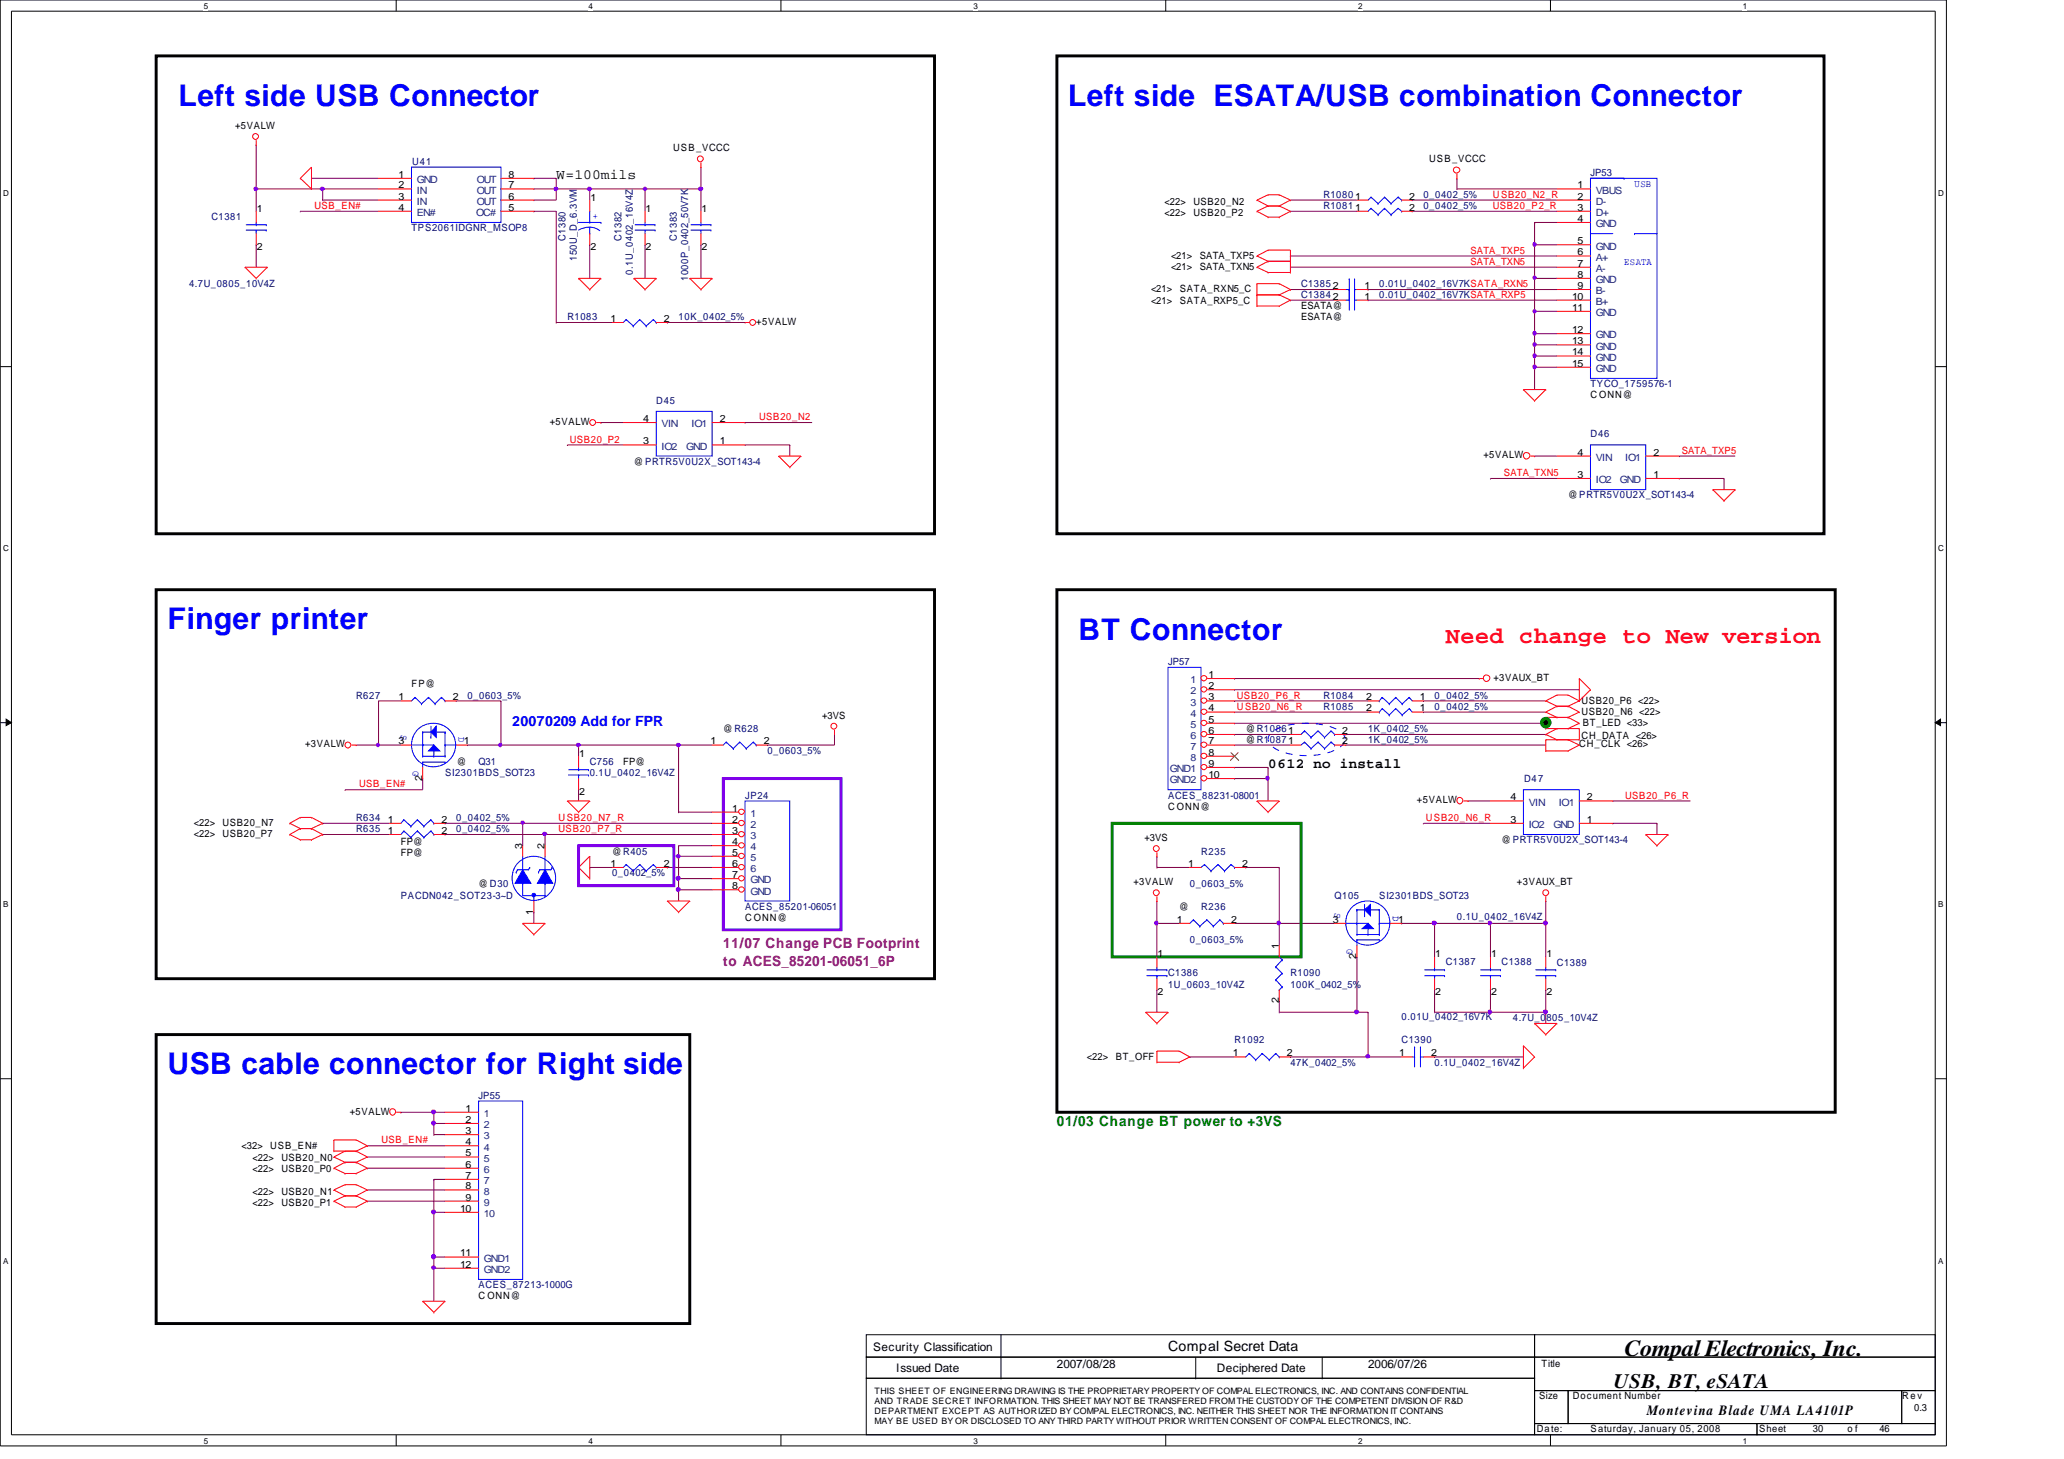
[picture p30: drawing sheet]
<svg xmlns="http://www.w3.org/2000/svg" width="297mm" height="210mm" viewBox="0 0 297 210" stroke-linecap="round" stroke-linejoin="round" font-family="sans-serif">
<defs><g id="words">
<g font-size="4.3" fill="#00f">
<text x="25.7" y="15.2">Left side USB Connector</text>
<text x="153.7" y="15.2">Left side ESATA/USB combination Connector</text>
<text x="24.1" y="90.5">Finger printer</text>
<text x="155.2" y="92.1">BT Connector</text>
<text x="24.1" y="154.5">USB cable connector for Right side</text>
</g>
<text font-size="3.3" fill="#f00" x="208.1" y="92.5">Need change to New version</text>
<text font-size="3.3" x="233.8" y="195.1">Compal Electronics, Inc.</text>
<text font-size="3" x="232.2" y="199.6">USB, BT, eSATA</text>
<g font-size="2">
<text x="80" y="25.7">W=100mils</text>
<text x="182.5" y="110.5">0612 no install</text>
<text x="168.1" y="194.3">Compal Secret Data</text>
<text x="237" y="203.5">Montevina Blade UMA LA4101P</text>
</g>
<text font-size="2" fill="#00f" x="73.7" y="104.4">20070209 Add for FPR</text>
<g font-size="2" fill="#800080">
<text x="104.1" y="136.4">11/07 Change PCB Footprint</text>
<text x="104.1" y="138.9">to ACES_85201-06051_6P</text>
</g>
<text font-size="2" fill="#008000" x="152.1" y="162">01/03 Change BT power to +3VS</text>
<g font-size="1.7">
<text x="125.7" y="194.3">Security Classification</text>
<text x="129" y="197.4">Issued Date</text>
<text x="152.1" y="196.8">2007/08/28</text>
<text x="175.1" y="197.4">Deciphered Date</text>
<text x="196.9" y="196.8">2006/07/26</text>
</g>
<g font-size="1.4">
<text x="33.8" y="18.5">+5VALW</text>
<text x="96.9" y="21.8">USB_VCCC</text>
<text x="205.7" y="23.4">USB_VCCC</text>
<text x="57.4" y="25.6">1</text>
<text x="57.4" y="27.1">2</text>
<text x="57.4" y="28.7">3</text>
<text x="73.2" y="28.7">6</text>
<text x="73.2" y="25.6">8</text>
<text x="73.2" y="27.1">7</text>
<text x="85" y="29">1</text>
<text x="167.6" y="29.5">&lt;22&gt;</text>
<text x="171.7" y="29.5">USB20_N2</text>
<text x="195" y="28.7">1</text>
<text x="202.8" y="28.7">2</text>
<text x="227" y="27.1">1</text>
<text x="227" y="28.7">2</text>
<text x="37" y="30.6">1</text>
<text x="37" y="36">2</text>
<text x="57.4" y="30.3">4</text>
<text x="73.2" y="30.3">5</text>
<text x="85" y="36">2</text>
<text x="92.9" y="30.6">1</text>
<text x="92.9" y="36">2</text>
<text x="101" y="30.6">1</text>
<text x="101" y="36">2</text>
<text x="167.6" y="31.1">&lt;22&gt;</text>
<text x="171.7" y="31.1">USB20_P2</text>
<text x="195" y="30.3">1</text>
<text x="202.8" y="30.3">2</text>
<text x="227" y="30.3">3</text>
<text x="227" y="31.9">4</text>
<text x="227" y="35.1">5</text>
<text x="168.5" y="37.3">&lt;21&gt;</text>
<text x="168.5" y="38.9">&lt;21&gt;</text>
<text x="172.7" y="37.3">SATA_TXP5</text>
<text x="172.7" y="38.9">SATA_TXN5</text>
<text x="191.8" y="41.6">2</text>
<text x="196.4" y="41.6">1</text>
<text x="227" y="36.7">6</text>
<text x="227" y="38.4">7</text>
<text x="227" y="40">8</text>
<text x="227" y="41.6">9</text>
<text x="87.8" y="46.3">1</text>
<text x="95.5" y="46.3">2</text>
<text x="108.8" y="46.7">+5VALW</text>
<text x="165.6" y="42.1">&lt;21&gt;</text>
<text x="165.6" y="43.7">&lt;21&gt;</text>
<text x="169.8" y="42.1">SATA_RXN5_C</text>
<text x="169.8" y="43.7">SATA_RXP5_C</text>
<text x="187.2" y="46.1">ESATA@</text>
<text x="187.2" y="44.4">ESATA@</text>
<text x="191.8" y="43.1">2</text>
<text x="196.4" y="43.1">1</text>
<text x="226.3" y="43.1">10</text>
<text x="226.3" y="44.7">11</text>
<text x="226.3" y="47.9">12</text>
<text x="226.3" y="49.5">13</text>
<text x="226.3" y="51.1">14</text>
<text x="226.3" y="52.7">15</text>
<text x="228.9" y="57.3">C ONN@</text>
<text x="79.1" y="61.1">+5VALW</text>
<text x="92.6" y="63.9">3</text>
<text x="92.6" y="60.7">4</text>
<text x="103.6" y="63.9">1</text>
<text x="103.6" y="60.7">2</text>
<text x="213.5" y="66">+5VALW</text>
<text x="227" y="65.5">4</text>
<text x="238" y="65.5">2</text>
<text x="91.2" y="66.9">@ PRTR5V0U2X_SOT143-4</text>
<text x="225.7" y="71.7">@ PRTR5V0U2X_SOT143-4</text>
<text x="227" y="68.7">3</text>
<text x="238" y="68.7">1</text>
<text x="57.4" y="100.8">1</text>
<text x="59.2" y="98.9">FP@</text>
<text x="65.1" y="100.8">2</text>
<text x="173.9" y="97.5">1</text>
<text x="173.9" y="99.1">2</text>
<text x="173.9" y="100.8">3</text>
<text x="196.6" y="100.8">2</text>
<text x="204.3" y="100.8">1</text>
<text x="214.9" y="98">+3VAUX_BT</text>
<text x="227.6" y="101.3">USB20_P6 &lt;22&gt;</text>
<text x="43.9" y="107.5">+3VALW</text>
<text x="57.4" y="107.1">3</text>
<text x="66.8" y="107.1">1</text>
<text x="102.2" y="107.1">1</text>
<text x="104.1" y="105.3">@ R628</text>
<text x="109.9" y="107.1">2</text>
<text x="118.3" y="103.4">+3VS</text>
<text x="173.9" y="102.4">4</text>
<text x="173.9" y="104">5</text>
<text x="173.9" y="105.6">6</text>
<text x="173.9" y="107.1">7</text>
<text x="179.3" y="105.3">@ R10861</text>
<text x="179.3" y="106.9">@ R10871</text>
<text x="193.2" y="105.6">2</text>
<text x="193.2" y="107.1">2</text>
<text x="196.6" y="102.4">2</text>
<text x="204.3" y="102.4">1</text>
<text x="227.3" y="107.5">CH_CLK &lt;26&gt;</text>
<text x="227.6" y="102.9">USB20_N6 &lt;22&gt;</text>
<text x="227.6" y="106.3">CH_DATA &lt;26&gt;</text>
<text x="227.8" y="104.5">BT_LED &lt;33&gt;</text>
<text x="60.7" y="112.4" transform="rotate(-90 60.7 112.4)">2</text>
<text x="65.7" y="110.1">@</text>
<text x="83.4" y="109">1</text>
<text x="89.7" y="110.1">FP@</text>
<text x="173.9" y="108.7">8</text>
<text x="173.9" y="110.3">9</text>
<text x="173.9" y="111.9">10</text>
<text x="27.9" y="118.9">&lt;22&gt;</text>
<text x="32" y="118.9">USB20_N7</text>
<text x="55.8" y="120">1</text>
<text x="55.8" y="118.4">1</text>
<text x="63.5" y="120">2</text>
<text x="63.5" y="118.4">2</text>
<text x="83.4" y="114.4">2</text>
<text x="105.4" y="116.8">1</text>
<text x="105.4" y="118.4">2</text>
<text x="105.4" y="120">3</text>
<text x="168.1" y="116.5">C ONN@</text>
<text x="203.9" y="115.6">+5VALW</text>
<text x="217.4" y="118.4">3</text>
<text x="217.4" y="115.1">4</text>
<text x="228.4" y="118.4">1</text>
<text x="228.4" y="115.1">2</text>
<text x="27.9" y="120.5">&lt;22&gt;</text>
<text x="32" y="120.5">USB20_P7</text>
<text x="57.7" y="123.2">FP@</text>
<text x="57.7" y="121.6">FP@</text>
<text x="75.1" y="122.1" transform="rotate(-90 75.1 122.1)">3</text>
<text x="78.4" y="122.1" transform="rotate(-90 78.4 122.1)">2</text>
<text x="87.8" y="124.7">1</text>
<text x="88.1" y="122.9">@ R405</text>
<text x="95.5" y="124.7">2</text>
<text x="105.4" y="121.6">4</text>
<text x="105.4" y="123.1">5</text>
<text x="105.4" y="124.7">6</text>
<text x="164.7" y="121">+3VS</text>
<text x="171" y="124.7">1</text>
<text x="178.8" y="124.7">2</text>
<text x="216.1" y="121.3">@ PRTR5V0U2X_SOT143-4</text>
<text x="68.9" y="127.7">@ D30</text>
<text x="76.7" y="131.6" transform="rotate(-90 76.7 131.6)">1</text>
<text x="105.4" y="126.3">7</text>
<text x="105.4" y="127.9">8</text>
<text x="163.1" y="127.3">+3VALW</text>
<text x="169.7" y="130.9">@</text>
<text x="218.3" y="127.3">+3VAUX_BT</text>
<text x="107.2" y="132.5">C ONN@</text>
<text x="166.6" y="137.8">1</text>
<text x="169.4" y="132.8">1</text>
<text x="177.2" y="132.8">2</text>
<text x="184" y="136.6" transform="rotate(-90 184 136.6)">1</text>
<text x="191.8" y="132.8">3</text>
<text x="201.2" y="132.8">1</text>
<text x="206.5" y="137.8">1</text>
<text x="214.6" y="137.8">1</text>
<text x="222.5" y="137.8">1</text>
<text x="166.6" y="143.2">2</text>
<text x="195.2" y="138" transform="rotate(-90 195.2 138)">2</text>
<text x="206.5" y="143.2">2</text>
<text x="214.6" y="143.2">2</text>
<text x="222.5" y="143.2">2</text>
<text x="184" y="144.4" transform="rotate(-90 184 144.4)">2</text>
<text x="156.4" y="152.5">&lt;22&gt;</text>
<text x="160.6" y="152.5">BT_OFF</text>
<text x="177.4" y="152">1</text>
<text x="185.2" y="152">2</text>
<text x="201.4" y="152">1</text>
<text x="205.9" y="152">2</text>
<text x="50.3" y="160.4">+5VALW</text>
<text x="67" y="159.9">1</text>
<text x="67" y="161.5">2</text>
<text x="34.8" y="165.3">&lt;32&gt;</text>
<text x="36.4" y="167">&lt;22&gt;</text>
<text x="38.9" y="165.3">USB_EN#</text>
<text x="40.5" y="167">USB20_N0</text>
<text x="67" y="163.2">3</text>
<text x="67" y="164.8">4</text>
<text x="67" y="166.4">5</text>
<text x="67" y="168">6</text>
<text x="36.4" y="168.7">&lt;22&gt;</text>
<text x="36.4" y="171.9">&lt;22&gt;</text>
<text x="36.4" y="173.5">&lt;22&gt;</text>
<text x="40.5" y="168.7">USB20_P0</text>
<text x="40.5" y="171.9">USB20_N1</text>
<text x="40.5" y="173.5">USB20_P1</text>
<text x="67" y="169.6">7</text>
<text x="67" y="171.1">8</text>
<text x="67" y="172.7">9</text>
<text x="66.2" y="174.3">10</text>
<text x="66.2" y="180.8">11</text>
<text x="66.2" y="182.4">12</text>
<text x="68.9" y="186.9">C ONN@</text>
<text x="221.9" y="196.7">Title</text>
<text x="221.5" y="201.3">Size</text>
<text x="226.4" y="201.3">Document Number</text>
<text x="273.8" y="201.3">Re v</text>
<text x="275.5" y="202.9">0.3</text>
<text x="221.2" y="206.1">Date:</text>
<text x="228.9" y="206.1">Saturday, January 05, 2008</text>
<text x="253.2" y="206.1">Sheet</text>
<text x="260.9" y="206.1">30</text>
<text x="265.9" y="206.1">o f</text>
<text x="270.5" y="206.1">46</text>
</g>
<g font-size="1.4" fill="#000080">
<text x="59.3" y="23.7">U41</text>
<text x="190.5" y="28.4">R1080</text>
<text x="204.8" y="28.4">0_0402_5%</text>
<text x="228.9" y="25.3">JP53</text>
<text x="30.4" y="31.7">C1381</text>
<text x="59.2" y="33.3">TPS2061IDGNR_MSOP8</text>
<text x="81.4" y="34.7" transform="rotate(-90 81.4 34.7)">C1380</text>
<text x="89.4" y="34.7" transform="rotate(-90 89.4 34.7)">C1382</text>
<text x="97.4" y="34.7" transform="rotate(-90 97.4 34.7)">C1383</text>
<text x="190.5" y="30.1">R1081</text>
<text x="204.8" y="30.1">0_0402_5%</text>
<text x="27.2" y="41.3">4.7U_0805_10V4Z</text>
<text x="83" y="37.6" transform="rotate(-90 83 37.6)">150U_D_6.3VM</text>
<text x="91.1" y="39.5" transform="rotate(-90 91.1 39.5)">0.1U_0402_16V4Z</text>
<text x="99" y="40.5" transform="rotate(-90 99 40.5)">1000P_0402_50V7K</text>
<text x="187.2" y="41.3">C1385</text>
<text x="198.5" y="41.3">0.01U_0402_16V7KSATA_RXN5</text>
<text x="81.7" y="46.1">R1083</text>
<text x="97.7" y="46.1">10K_0402_5%</text>
<text x="187.2" y="42.9">C1384</text>
<text x="198.5" y="42.9">0.01U_0402_16V7KSATA_RXP5</text>
<text x="94.4" y="58.1">D45</text>
<text x="228.9" y="55.7">TYCO_1759576-1</text>
<text x="228.9" y="62.9">D46</text>
<text x="168.1" y="95.7">JP57</text>
<text x="51.3" y="100.5">R627</text>
<text x="67.3" y="100.5">0_0603_5%</text>
<text x="190.5" y="100.5">R1084</text>
<text x="206.5" y="100.5">0_0402_5%</text>
<text x="190.5" y="102.1">R1085</text>
<text x="196.9" y="105.3">1K_0402_5%</text>
<text x="196.9" y="106.9">1K_0402_5%</text>
<text x="206.5" y="102.1">0_0402_5%</text>
<text x="64" y="111.7">SI2301BDS_SOT23</text>
<text x="68.9" y="110.1">Q31</text>
<text x="84.9" y="110.1">C756</text>
<text x="84.9" y="111.7">0.1U_0402_16V4Z</text>
<text x="110.4" y="108.5">0_0603_5%</text>
<text x="219.3" y="112.5">D47</text>
<text x="51.3" y="119.7">R635</text>
<text x="51.3" y="118.1">R634</text>
<text x="65.7" y="119.7">0_0402_5%</text>
<text x="65.7" y="118.1">0_0402_5%</text>
<text x="107.2" y="114.9">JP24</text>
<text x="168.1" y="114.9">ACES_88231-08001</text>
<text x="172.8" y="122.9">R235</text>
<text x="57.7" y="129.3">PACDN042_SOT23-3~D</text>
<text x="88.1" y="126.1">0_0402_5%</text>
<text x="107.2" y="130.9">ACES_85201-06051</text>
<text x="171.2" y="127.7">0_0603_5%</text>
<text x="172.8" y="130.9">R236</text>
<text x="192.1" y="129.3">Q105</text>
<text x="198.5" y="129.3">SI2301BDS_SOT23</text>
<text x="171.2" y="135.7">0_0603_5%</text>
<text x="209.7" y="132.3">0.1U_0402_16V4Z</text>
<text x="168.1" y="140.5">C1386</text>
<text x="168.1" y="142.1">1U_0603_10V4Z</text>
<text x="185.7" y="140.5">R1090</text>
<text x="185.7" y="142.1">100K_0402_5%</text>
<text x="208.1" y="138.8">C1387</text>
<text x="216.1" y="138.8">C1388</text>
<text x="224.1" y="138.9">C1389</text>
<text x="201.7" y="146.7">0.01U_0402_16V7K</text>
<text x="217.7" y="146.9">4.7U_0805_10V4Z</text>
<text x="177.7" y="150.1">R1092</text>
<text x="185.7" y="153.3">47K_0402_5%</text>
<text x="201.7" y="150.1">C1390</text>
<text x="206.5" y="153.3">0.1U_0402_16V4Z</text>
<text x="68.9" y="158.1">JP55</text>
<text x="68.9" y="185.3">ACES_87213-1000G</text>
</g>
<g font-size="1.4" fill="#004080">
<text x="60" y="26.3">GND</text>
<text x="60" y="27.9">IN</text>
<text x="60" y="29.5">IN</text>
<text x="68.6" y="29.5">OUT</text>
<text x="68.6" y="26.3">OUT</text>
<text x="68.6" y="27.9">OUT</text>
<text x="229.7" y="27.9">VBUS</text>
<text x="229.7" y="29.5">D-</text>
<text x="60" y="31.1">EN#</text>
<text x="68.5" y="31.1">OC#</text>
<text x="229.7" y="31.1">D+</text>
<text x="229.7" y="32.7">GND</text>
<text x="229.7" y="35.9">GND</text>
<text x="229.7" y="37.5">A+</text>
<text x="229.7" y="39.1">A-</text>
<text x="229.7" y="40.7">GND</text>
<text x="229.7" y="42.3">B-</text>
<text x="229.7" y="43.9">B+</text>
<text x="229.7" y="45.5">GND</text>
<text x="229.7" y="48.7">GND</text>
<text x="229.7" y="50.3">GND</text>
<text x="229.7" y="51.9">GND</text>
<text x="229.7" y="53.5">GND</text>
<text x="95.2" y="64.7">IO2</text>
<text x="95.2" y="61.5">VIN</text>
<text x="98.8" y="64.7">GND</text>
<text x="99.5" y="61.5">IO1</text>
<text x="229.7" y="69.5">IO2</text>
<text x="229.7" y="66.3">VIN</text>
<text x="233.1" y="69.5">GND</text>
<text x="233.9" y="66.3">IO1</text>
<text x="171.3" y="98.3">1</text>
<text x="171.3" y="99.9">2</text>
<text x="171.3" y="101.5">3</text>
<text x="171.3" y="103.1">4</text>
<text x="171.3" y="104.7">5</text>
<text x="171.3" y="106.3">6</text>
<text x="171.3" y="107.9">7</text>
<text x="168.4" y="111.1">GND1</text>
<text x="168.4" y="112.7">GND2</text>
<text x="171.3" y="109.5">8</text>
<text x="108" y="117.5">1</text>
<text x="108" y="119.1">2</text>
<text x="220" y="119.1">IO2</text>
<text x="220" y="115.9">VIN</text>
<text x="223.6" y="119.1">GND</text>
<text x="224.3" y="115.9">IO1</text>
<text x="108" y="120.7">3</text>
<text x="108" y="122.3">4</text>
<text x="108" y="123.9">5</text>
<text x="108" y="125.5">6</text>
<text x="108" y="127.1">GND</text>
<text x="108" y="128.7">GND</text>
<text x="69.6" y="160.7">1</text>
<text x="69.6" y="162.3">2</text>
<text x="69.6" y="163.9">3</text>
<text x="69.6" y="165.5">4</text>
<text x="69.6" y="167.1">5</text>
<text x="69.6" y="168.7">6</text>
<text x="69.6" y="170.3">7</text>
<text x="69.6" y="171.9">8</text>
<text x="69.6" y="173.5">9</text>
<text x="69.6" y="175.1">10</text>
<text x="69.6" y="181.5">GND1</text>
<text x="69.6" y="183.1">GND2</text>
</g>
<g font-size="1.4" fill="#f00">
<text x="214.8" y="28.4">USB20_N2_R</text>
<text x="45.3" y="30.1">USB_EN#</text>
<text x="214.8" y="30.1">USB20_P2_R</text>
<text x="211.6" y="38.1">SATA_TXN5</text>
<text x="211.6" y="36.5">SATA_TXP5</text>
<text x="82" y="63.7">USB20_P2</text>
<text x="109.3" y="60.5">USB20_N2</text>
<text x="242" y="65.3">SATA_TXP5</text>
<text x="216.4" y="68.5">SATA_TXN5</text>
<text x="178" y="100.5">USB20_P6_R</text>
<text x="178" y="102.1">USB20_N6_R</text>
<text x="51.7" y="113.3">USB_EN#</text>
<text x="80.4" y="118.1">USB20_N7_R</text>
<text x="80.4" y="119.7">USB20_P7_R</text>
<text x="205.2" y="118.1">USB20_N6_R</text>
<text x="233.9" y="114.9">USB20_P6_R</text>
<text x="54.9" y="164.5">USB_EN#</text>
</g>
<g font-size="1.4" fill="#00f">
<text x="235.2" y="26.9">USB</text>
<text x="85.3" y="31.5">+</text>
<text x="233.7" y="38.1">ESATA</text>
<text x="57.7" y="105.7" transform="rotate(90 57.7 105.7)">S</text>
<text x="66" y="106.1" transform="rotate(90 66 106.1)">D</text>
<text x="59.4" y="110.9" transform="rotate(90 59.4 110.9)">G</text>
<text x="192.1" y="131.4" transform="rotate(90 192.1 131.4)">S</text>
<text x="200.4" y="131.7" transform="rotate(90 200.4 131.7)">D</text>
<text x="193.8" y="136.5" transform="rotate(90 193.8 136.5)">G</text>
</g>
<g font-size="1.3">
<text x="125.9" y="202">AND TRADE SECRET INFORMATION. THIS SHEET MAY NOT BE TRANSFERED FROM THE CUSTODY OF THE COMPETENT DIVISION OF R&amp;D</text>
<text x="125.9" y="203.5">DEPARTMENT EXCEPT AS AUTHORIZED BY COMPAL ELECTRONICS, INC. NEITHER THIS SHEET NOR THE INFORMATION IT CONTAINS</text>
<text x="125.9" y="200.6">THIS SHEET OF ENGINEERING DRAWING IS THE PROPRIETARY PROPERTY OF COMPAL ELECTRONICS, INC. AND CONTAINS CONFIDENTIAL</text>
<text x="125.9" y="204.9">MAY BE USED BY OR DISCLOSED TO ANY THIRD PARTY WITHOUT PRIOR WRITTEN CONSENT OF COMPAL ELECTRONICS, INC.</text>
</g>
<g font-size="1.2">
<text x="29.3" y="1.3">5</text>
<text x="84.7" y="1.3">4</text>
<text x="140.1" y="1.3">3</text>
<text x="195.4" y="1.3">2</text>
<text x="250.8" y="1.3">1</text>
<text x=".5" y="28.2">D</text>
<text x="278.9" y="28.2">D</text>
<text x=".5" y="79.3">C</text>
<text x="278.9" y="79.3">C</text>
<text x=".5" y="130.6">B</text>
<text x="278.9" y="130.6">B</text>
<text x=".5" y="181.8">A</text>
<text x="278.9" y="181.8">A</text>
<text x="29.3" y="207.7">5</text>
<text x="84.7" y="207.7">4</text>
<text x="140.1" y="207.7">3</text>
<text x="195.4" y="207.7">2</text>
<text x="250.8" y="207.7">1</text>
</g>
</g></defs>
<path d="M0 0h280.1v208h-280.1zM1.6 1.6h276.9v204.8h-276.9z" fill="none" stroke="#000" stroke-width=".14"/>
<g fill="#fff">
<path d="M29.3 .3h.6v1.2h-.6z"/>
<path d="M29.3 206.7h.6v1.2h-.6z"/>
</g>
<path d="M57 0v1.6M57 206.4v1.6" fill="none" stroke="#000" stroke-width=".14"/>
<g fill="#fff">
<path d="M84.7 .3h.6v1.2h-.6z"/>
<path d="M84.7 206.7h.6v1.2h-.6z"/>
</g>
<path d="M112.4 0v1.6M112.4 206.4v1.6" fill="none" stroke="#000" stroke-width=".14"/>
<g fill="#fff">
<path d="M140.1 .3h.6v1.2h-.6z"/>
<path d="M140.1 206.7h.6v1.2h-.6z"/>
</g>
<path d="M167.8 0v1.6M167.8 206.4v1.6" fill="none" stroke="#000" stroke-width=".14"/>
<g fill="#fff">
<path d="M195.4 .3h.6v1.2h-.6z"/>
<path d="M195.4 206.7h.6v1.2h-.6z"/>
</g>
<path d="M223.1 0v1.6M223.1 206.4v1.6" fill="none" stroke="#000" stroke-width=".14"/>
<g fill="#fff">
<path d="M250.8 .3h.6v1.2h-.6z"/>
<path d="M250.8 206.7h.6v1.2h-.6z"/>
<path d="M.5 27.2h.7v1.2h-.7z"/>
<path d="M278.9 27.2h.8v1.2h-.8z"/>
<path d="M.5 78.3h.7v1.3h-.7z"/>
<path d="M278.9 78.3h.8v1.3h-.8z"/>
</g>
<path d="M0 52.7h1.6M278.5 52.7h1.6" fill="none" stroke="#000" stroke-width=".14"/>
<g fill="#fff">
<path d="M.5 129.5h.6v1.3h-.6z"/>
<path d="M278.9 129.5h.7v1.3h-.7z"/>
</g>
<path d="M0 104h1.6M.9 103.5l.7 .5-.7 .4zM278.5 104l.8-.5v.9zM278.5 104h1.6" fill="none" stroke="#000" stroke-width=".14"/>
<path d="M.9 103.5l.7 .5-.7 .4zM278.5 104l.8-.5v.9z" fill="#000"/>
<g fill="#fff">
<path d="M.5 180.8h.6v1.2h-.6z"/>
<path d="M278.9 180.8h.6v1.2h-.6z"/>
</g>
<path d="M0 155.2h1.6M278.5 155.2h1.6" fill="none" stroke="#000" stroke-width=".14"/>
<g fill="none" stroke="#800040" stroke-width=".14">
<path d="M36.9 35.2h.1M36.9 27.2h.1M36.9 20.8h.1M36.9 27.2h17.6M36.9 20.8v9.6M36.9 35.2v3.2M43.2 30.4h.1M43.2 30.4h11.3M44.8 25.7h.1M44.8 25.7h9.7M46.4 28.8h.1M46.4 27.2h.1"/>
<path d="M46.4 28.8h8.1M46.4 27.2v1.6M76.8 28.8h.1M76.8 25.7h.1M76.8 30.4h.1M76.8 27.2h.1M76.8 27.2h24.1M76.8 25.7h3.2M76.8 30.4h3.2M80 27.2h.1M80 30.4h.1M80 25.7h.1"/>
<path d="M80 25.7v3.1h-3.2M80 30.4v16M84.9 35.2h.1M84.9 27.2h.1M84.9 27.2v1.6M84.9 35.2v4.8M92.8 27.2h.1M92.8 35.2h.1M92.8 27.2v3.2M92.8 35.2v4.8M100.9 35.2h.1M100.9 24h.1"/>
<path d="M100.9 27.2h.1M100.9 24v6.4M100.9 35.2v4.8M185.7 30.4h.1M185.7 28.8h.1M185.7 38.4h.1M185.7 36.8h.1M185.7 28.8h9.6M185.7 30.4h9.6M185.7 38.4h38.4M185.7 36.8h38.4M203.2 30.4h.1"/>
<path d="M203.2 28.8h.1M203.2 28.8h20.9M203.2 30.4h20.9M209.7 25.7h.1M209.7 27.2h.1M209.7 27.2h14.4M209.7 25.7v1.5M220.8 35.2h.1M220.8 32h.1M220.8 35.2h3.3M220.8 32v24M220.8 32h3.3"/>
<path d="M80 46.4h.1M80 46.4h8.1M96.1 46.4h.1M96.1 46.4h11.1M185.7 43.2h.1M185.7 41.7h.1M185.7 43.2h6.4M185.7 41.7h6.4M196.9 41.7h.1M196.9 43.2h.1M196.9 43.2h27.2M196.9 41.7h27.2"/>
<path d="M220.8 40h.1M220.8 44.8h.1M220.8 52.8h.1M220.8 48h.1M220.8 49.6h.1M220.8 51.2h.1M220.8 44.8h3.3M220.8 40h3.3M220.8 48h3.3M220.8 49.6h3.3M220.8 51.2h3.3M220.8 52.8h3.3"/>
<path d="M81.7 64h.1M81.7 64h8M86.5 60.8h.1M86.5 60.8h3.2M107.2 64h.1M107.2 60.8h.1M107.2 64h6.5M107.2 60.8h9.7M113.7 64h.1M113.7 64v1.6M214.5 68.8h.1M214.5 68.8h9.6"/>
<path d="M220.8 65.6h.1M220.8 65.6h3.3M241.7 68.8h.1M241.7 65.6h.1M241.7 65.6h8M241.7 68.8h6.4M248.1 68.8h.1M248.1 68.8v1.6M177.7 99.2h.1M177.7 97.6h.1M177.7 99.2h49.6M177.7 97.6h35.2"/>
<path d="M46.4 118.4h.1M46.4 118.4h9.7M49.7 113.6h.1M51.3 107.2h.1M51.3 107.2h6.4M54.5 100.8h.1M54.5 107.2h.1M54.5 100.8h3.2M54.5 100.8v6.4M60.8 112h.1M60.8 112v1.6h-11.1M64 118.4h.1"/>
<path d="M64 118.4h38.5M65.7 100.8h.1M65.7 100.8h6.4M67.3 107.2h.1M67.3 107.2h35.2M72.1 100.8h.1M72.1 107.2h.1M72.1 100.8v6.4M75.2 118.4h.1M75.2 118.4v3.3M83.3 107.2h.1M83.3 113.6h.1"/>
<path d="M83.3 107.2v1.6M83.3 113.6v1.6M97.7 107.2h.1M97.7 116.8h.1M97.7 107.2v9.6M97.7 116.8h4.8M110.4 107.2h.1M120.1 105.7h.1M120.1 105.7v1.5h-9.7M177.7 107.2h.1M177.7 102.4h.1M177.7 110.4h.1"/>
<path d="M177.7 104.1h.1M177.7 105.7h.1M177.7 100.8h.1M177.7 112h.1M177.7 107.2h8M177.7 102.4h19.2M177.7 105.7h8M177.7 110.4h4.8M177.7 104.1h44.8M177.7 100.8h19.2M177.7 112h4.8M182.5 112h.1"/>
<path d="M182.5 110.4h.1M182.5 110.4v4.8M193.7 105.7h.1M193.7 107.2h.1M193.7 107.2h28.8M193.7 105.7h28.8M204.8 102.4h.1M204.8 118.4h.1M204.8 100.8h.1M204.8 102.4h17.7M204.8 118.4h9.7M204.8 100.8h17.7"/>
<path d="M211.3 115.2h.1M211.3 115.2h3.2M232.1 118.4h.1M232.1 115.2h.1M232.1 115.2h11.2M232.1 118.4h6.4M238.5 118.4h.1M238.5 118.4v1.7M46.4 120.1h.1M46.4 120.1h9.7M64 120.1h.1M64 120.1h38.5"/>
<path d="M76.8 131.2h.1M76.8 131.2v1.6M78.4 120.1h.1M78.4 120.1v1.6M84.9 124.8h.1M84.9 124.8h3.2M96.1 124.8h.1M96.1 124.8h6.4M97.7 121.7h.1M97.7 126.4h.1M97.7 123.2h.1M97.7 128h.1"/>
<path d="M97.7 121.7h4.8M97.7 121.7v7.9M97.7 126.4h4.8M97.7 123.2h4.8M97.7 128h4.8M166.5 132.8h.1M166.5 123.2h.1M166.5 124.8h.1M166.5 129.6h.1M166.5 123.2v1.6M166.5 129.6v8.1M166.5 132.8h3.2"/>
<path d="M166.5 124.8h4.7M177.7 132.8h14.4M179.3 124.8h.1M179.3 124.8h4.8M184.1 132.8h.1M184.1 124.8h.1M184.1 124.8v11.3M195.3 137.7h.1M195.3 137.7v7.9M201.7 132.8h.1M201.7 132.8h20.8M206.5 132.8h.1"/>
<path d="M206.5 132.8v4.9M214.5 132.8h.1M214.5 132.8v4.9M222.5 132.8h.1M222.5 129.6h.1M222.5 129.6v8.1M166.5 142.4h.1M166.5 142.4v3.2M171.2 152.1h.1M171.2 152.1h6.5M184.1 144h.1M184.1 145.6h.1"/>
<path d="M184.1 145.6h12.8M184.1 144v1.6M185.7 152.1h.1M185.7 152.1h16M195.3 145.6h.1M196.9 145.6h.1M196.9 152.1h.1M196.9 145.6v6.5M206.5 152.1h.1M206.5 142.4h.1M206.5 145.6h.1M206.5 145.6h16"/>
<path d="M206.5 142.4v3.2M206.5 152.1h12.7M214.5 145.6h.1M214.5 142.4h.1M214.5 142.4v3.2M222.5 145.6h.1M222.5 142.4h.1M222.5 142.4v4.8M52.9 171.2h.1M52.9 172.8h.1M52.9 166.5h.1M52.9 168.1h.1"/>
<path d="M52.9 164.8h.1M52.9 171.2h11.1M52.9 172.8h11.1M52.9 166.5h11.1M52.9 168.1h11.1M52.9 164.8h11.1M57.7 160h.1M57.7 160h6.3M62.4 174.4h.1M62.4 161.6h.1M62.4 160h.1M62.4 163.2h.1"/>
<path d="M62.4 169.7h.1M62.4 174.4h1.6M62.4 160v3.2M62.4 169.7v17.5M62.4 163.2h1.6M62.4 161.6h1.6M62.4 169.7h1.6M62.4 180.8h.1M62.4 182.5h.1M62.4 180.8h1.6M62.4 182.5h1.6"/>
</g>
<g fill="none" stroke="#f00" stroke-width=".14">
<path d="M180.9 28.8h.1M180.9 36.8h.1M180.9 30.4h.1M180.9 38.4h.1M180.9 28.8l1.6 .8M180.9 36.8l1.6 .8M180.9 30.4l1.6 .8M180.9 38.4l1.6 .8M182.5 29.6h.1M182.5 28h.1M182.5 36h.1M182.5 37.6h.1"/>
<path d="M182.5 31.2h.1M182.5 39.2h.1M182.5 29.6h1.6M182.5 28h1.6M182.5 28l-1.6 .8M182.5 36h3.2M182.5 36l-1.6 .8M182.5 37.6h3.2M182.5 31.2h1.6M182.5 29.6l-1.6 .8M182.5 37.6l-1.6 .8M182.5 39.2h3.2"/>
<path d="M184.1 29.6h.1M184.1 28h.1M184.1 31.2h.1M184.1 28l1.6 .8M184.1 29.6l1.6 .8M185.7 28.8h.1M185.7 37.6h.1M185.7 36h.1M185.7 30.4h.1M185.7 39.2h.1M185.7 28.8l-1.6 .8M185.7 36v3.2"/>
<path d="M185.7 30.4l-1.6 .8M180.9 42.4h.1M180.9 40.8h.1M180.9 44h.1M180.9 40.8h3.2M180.9 42.4h3.2M180.9 40.8v3.2M180.9 44h3.2M184.1 40.8h.1M184.1 42.4h.1M184.1 44h.1M184.1 40.8l1.6 .9"/>
<path d="M184.1 42.4l1.6 .8M185.7 41.7h.1M185.7 43.2h.1M185.7 41.7l-1.6 .7M185.7 43.2l-1.6 .8M224.1 100h.1M224.1 100l-1.6 .8M224.1 100h1.6M225.7 100h.1M225.7 100l1.6 .8M41.7 118.4h.1M41.7 118.4l1.5 .8"/>
<path d="M43.2 119.2h.1M43.2 117.6h.1M43.2 119.2h1.6M43.2 119.2l-1.5 .9M43.2 117.6h1.6M43.2 117.6l-1.5 .8M44.8 119.2h.1M44.8 117.6h.1M44.8 119.2l1.6 .9M44.8 117.6l1.6 .8M46.4 118.4h.1M46.4 118.4l-1.6 .8"/>
<path d="M222.5 102.4h.1M222.5 106.4h.1M222.5 108h.1M222.5 103.2h.1M222.5 104.8h.1M222.5 105.7h.1M222.5 100.8h.1M222.5 103.2h3.2M222.5 102.4l1.6 .8M222.5 108h3.2M222.5 106.4h4.8M222.5 103.2v1.6"/>
<path d="M222.5 106.4v1.6M222.5 104.8h4.8M222.5 105.7l1.6 .7M222.5 100.8l1.6 .8M224.1 101.6h.1M224.1 103.2h.1M224.1 106.4h.1M224.1 104.8h.1M224.1 101.6l-1.6 .8M224.1 101.6h1.6M224.1 104.8l-1.6 .9M225.7 101.6h.1"/>
<path d="M225.7 103.2h.1M225.7 108h.1M225.7 106.4h.1M225.7 104.8h.1M225.7 101.6l1.6 .8M225.7 106.4l1.6 .8M225.7 103.2l1.6 .9M227.3 102.4h.1M227.3 107.2h.1M227.3 104.1h.1M227.3 104.8h.1M227.3 106.4h.1"/>
<path d="M227.3 100.8h.1M227.3 102.4l-1.6 .8M227.3 107.2l-1.6 .8M227.3 104.1l-1.6 .7M227.3 104.8v1.6M227.3 100.8l-1.6 .8M41.7 120.1h.1M41.7 120.1l1.5 .7M43.2 120.8h.1M43.2 120.8h1.6M44.8 120.8h.1M46.4 120.1h.1"/>
<path d="M46.4 120.1l-1.6 .7M166.5 152.8h.1M166.5 151.2h.1M166.5 151.2h3.2M166.5 152.8h3.2M166.5 151.2v1.6M169.7 151.2h.1M169.7 152.8h.1M169.7 151.2l1.5 .9M171.2 152.1h.1M171.2 152.1l-1.5 .7M48 166.5h.1"/>
<path d="M48 168.1h.1M48 171.2h.1M48 172.8h.1M48 165.6h.1M48 164h.1M48 166.5l1.7 .7M48 165.6h3.3M48 168.1l1.7 .7M48 171.2l1.7 .8M48 172.8l1.7 .9M48 164h3.3M48 164v1.6"/>
<path d="M49.7 167.2h.1M49.7 165.6h.1M49.7 168.8h.1M49.7 172h.1M49.7 170.4h.1M49.7 173.7h.1M49.7 167.2h1.6M49.7 165.6l-1.7 .9M49.7 168.8h1.6M49.7 167.2l-1.7 .9M49.7 172h1.6M49.7 170.4h1.6"/>
<path d="M49.7 170.4l-1.7 .8M49.7 173.7h1.6M49.7 172l-1.7 .8M51.3 167.2h.1M51.3 165.6h.1M51.3 168.8h.1M51.3 172h.1M51.3 170.4h.1M51.3 173.7h.1M51.3 164h.1M51.3 165.6l1.6 .9M51.3 167.2l1.6 .9"/>
<path d="M51.3 170.4l1.6 .8M51.3 172l1.6 .8M51.3 164l1.6 .8M52.9 166.5h.1M52.9 168.1h.1M52.9 171.2h.1M52.9 172.8h.1M52.9 164.8h.1M52.9 166.5l-1.6 .7M52.9 168.1l-1.6 .7M52.9 171.2l-1.6 .8M52.9 172.8l-1.6 .9"/>
<path d="M52.9 164.8l-1.6 .8"/>
</g>
<circle cx="222.5" cy="104" r=".75" fill="#008000"/>
<g fill="none" stroke="#008000" stroke-width=".14">
<circle cx="222.5" cy="104" r=".42"/>
<circle cx="222.5" cy="104" r=".75"/>
</g>
<circle cx="222.5" cy="104" r=".42" fill="#000"/>
<g fill="none" stroke="#f00" stroke-width=".14">
<path d="M35.3 38.4h.1M35.3 38.4h3.2M35.3 38.4l1.6 1.6M36.9 20.8h.1M36.9 20.2v.6M38.5 38.4h.1M38.5 38.4l-1.6 1.6M43.2 25.7h.1M43.2 25.7l1.6 1.5M44.8 27.2h.1M44.8 24h.1M44.8 24v3.2"/>
<path d="M44.8 24l-1.6 1.7M54.5 25.7h4.7M54.5 27.2h4.7M54.5 30.4h4.7M54.5 28.8h4.7M72.1 25.7h4.7M72.1 27.2h4.7M72.1 30.4h4.7M72.1 28.8h4.7M92.8 30.4v1.6M92.8 33.6v1.6M100.9 24h.1"/>
<path d="M100.9 23.4v.6M100.9 30.4v1.6M100.9 33.6v1.6M195.3 30.4h1.6M201.7 30.4h1.5M209.7 25.7h.1M209.7 25v.7M36.9 40h.1M83.3 40h.1M83.3 40h3.2M83.3 40l1.6 1.7M84.9 41.7h.1"/>
<path d="M86.5 40h.1M86.5 40l-1.6 1.7M91.2 40h.1M91.2 40h3.2M91.2 40l1.6 1.7M92.8 41.7h.1M94.4 40h.1M94.4 40l-1.6 1.7M99.3 40h.1M99.3 40h3.2M99.3 40l1.6 1.7M100.9 41.7h.1"/>
<path d="M102.5 40h.1M102.5 40l-1.6 1.7M107.2 46.4h.1M107.2 46.4h.7M219.2 56h.1M219.2 56h3.3M219.2 56l1.6 1.7M220.8 57.7h.1M222.5 56h.1M222.5 56l-1.7 1.7M85.8 60.8h.7M86.5 60.8h.1"/>
<path d="M89.7 60.8h4.7M89.7 64h4.7M102.5 60.8h4.7M102.5 64h4.7M112.1 65.6h.1M112.1 65.6h3.2M112.1 65.6l1.6 1.6M113.7 67.2h.1M115.3 65.6h.1M115.3 65.6l-1.6 1.6M220.3 65.6h.5M220.8 65.6h.1"/>
<path d="M246.5 70.4h.1M246.5 70.4h3.2M246.5 70.4l1.6 1.7M248.1 72.1h.1M249.7 70.4h.1M249.7 70.4l-1.6 1.7M212.9 97.6h.1M212.9 97.6h.6M227.3 97.6h.1M227.3 97.6v3.2M227.3 97.6l1.6 1.6M228.9 99.2h.1"/>
<path d="M228.9 99.2l-1.6 1.6M50.6 107.2h.7M51.3 107.2h.1M81.7 115.2h.1M81.7 115.2h3.2M81.7 115.2l1.6 1.6M83.3 116.8h.1M83.3 108.8v1.6M83.3 112v1.6M84.9 115.2h.1M84.9 115.2l-1.6 1.6M120.1 105.7h.1"/>
<path d="M120.1 105v.7M180.9 115.2h.1M180.9 115.2h3.2M180.9 115.2l1.6 1.6M182.5 116.8h.1M184.1 115.2h.1M184.1 115.2l-1.6 1.6M185.7 105.7h1.5M192.1 105.7h1.6M196.9 102.4h1.6M203.2 102.4h1.6M210.6 115.2h.7"/>
<path d="M211.3 115.2h.1M227.3 100.8h.1M56.1 120.1h1.6M62.4 120.1h1.6M75.2 132.8h.1M75.2 132.8h3.2M75.2 132.8l1.6 1.7M76.8 134.5h.1M78.4 132.8h.1M78.4 132.8l-1.6 1.7M83.3 124.8h.1M83.3 124.8l1.6 1.6"/>
<path d="M84.9 123.2h.1M84.9 126.4h.1M84.9 123.2v3.2M84.9 123.2l-1.6 1.6M96.1 129.6h.1M96.1 129.6h3.2M96.1 129.6l1.6 1.6M97.7 131.2h.1M99.3 129.6h.1M99.3 129.6l-1.6 1.6M166.5 129.6h.1M166.5 123.2h.1"/>
<path d="M166.5 122.6v.6M166.5 128.9v.7M206.5 137.7v1.5M214.5 137.7v1.5M222.5 129.6h.1M222.5 128.9v.7M236.9 120.1h.1M236.9 120.1h3.2M236.9 120.1l1.6 1.6M238.5 121.7h.1M240.1 120.1h.1M240.1 120.1l-1.6 1.6"/>
<path d="M164.9 145.6h.1M164.9 145.6h3.2M164.9 145.6l1.6 1.6M166.5 147.2h.1M168.1 145.6h.1M168.1 145.6l-1.6 1.6M201.7 152.1h1.5M204.8 152.1h1.7M206.5 140.8v1.6M214.5 140.8v1.6M219.2 150.5h.1M219.2 153.7h.1"/>
<path d="M219.2 150.5v3.2M219.2 150.5l1.6 1.6M220.8 152.1h.1M220.8 147.2h.1M220.8 152.1l-1.6 1.6M220.8 147.2h3.3M220.8 147.2l1.7 1.6M222.5 148.8h.1M224.1 147.2h.1M224.1 147.2l-1.6 1.6M57 160h.7M57.7 160h.1"/>
<path d="M60.8 187.2h.1M60.8 187.2h3.2M60.8 187.2l1.6 1.6M62.4 188.8h.1M64 187.2h.1M64 187.2l-1.6 1.6"/>
<circle cx="36.8" cy="19.6" r=".42"/>
<circle cx="100.8" cy="22.9" r=".42"/>
<circle cx="209.6" cy="24.5" r=".45"/>
<circle cx="108.3" cy="46.4" r=".42"/>
<circle cx="85.3" cy="60.8" r=".42"/>
<circle cx="219.7" cy="65.6" r=".48"/>
<circle cx="213.9" cy="97.6" r=".48"/>
<circle cx="50.1" cy="107.2" r=".42"/>
<circle cx="120" cy="104.5" r=".42"/>
<circle cx="210.1" cy="115.2" r=".45"/>
<circle cx="166.4" cy="128.4" r=".42"/>
<circle cx="166.4" cy="122.1" r=".42"/>
<circle cx="222.5" cy="128.4" r=".42"/>
<circle cx="56.5" cy="160" r=".45"/>
</g>
<g fill="none" stroke="#000" stroke-width=".14">
<path d="M124.7 192h96.1v3.2h-96.1zM124.7 195.2h96.1v3.1h-96.1zM124.7 198.3h96.1v8.1h-96.1zM144.1 195.2h.1M144.1 198.3h.1M144.1 192v6.3M172.1 198.3h.1M172.1 195.2v3.1M190.3 198.3h.1M190.3 195.2v3.1M220.8 192h57.7v3.2h-57.7zM220.8 195.2h57.7v4.9h-57.7z"/>
<path d="M220.8 200.1h4.9v4.7h-4.9zM220.8 204.8h32.1v1.6h-32.1zM225.7 200.1h48v4.7h-48zM252.9 204.8h25.6v1.6h-25.6zM273.7 200.1h4.8v4.7h-4.8z"/>
</g>
<path d="M182.9 105.4a7.8 7.8 0 0 1 5.1-1.3 8.1 8.1 0 0 1 5.1 1.3 1.13 1.13 0 0 1 0 1.8 8 8 0 0 1-5.1 1.5 7.7 7.7 0 0 1-5.1-1.5 1.15 1.15 0 0 1 0-1.8z" fill="none" stroke="#00f" stroke-width=".14" stroke-dasharray="1 1 1 1 1 1 1 1" stroke-linecap="butt"/>
<path d="M22.5 8h112v68.8h-112zM152.1 8h110.4v68.8h-110.4zM22.5 84.8h112v56h-112zM152.1 84.8h112v75.2h-112zM22.5 148.8h76.8v41.6h-76.8z" fill="none" stroke="#000" stroke-width=".42"/>
<path d="M104.1 112h16.9v21.8h-16.9zM83.3 121.7h13.7v5.7h-13.7z" fill="none" stroke="#8000ff" stroke-width=".42"/>
<path d="M160.1 118.4h27.1v19.3h-27.1z" fill="none" stroke="#008000" stroke-width=".42"/>
<g fill="none" stroke="#00f" stroke-width=".14">
<path d="M59.2 24h12.9v8h-12.9zM91.4 33.1h2.9M91.4 32.3h2.9M92.8 32.3h.1M92.8 33.1h.1M92.8 32v.3M92.8 33.1v.5M94.3 33.1h.1M94.3 32.3h.1M99.4 33.1h2.9M99.4 32.3h2.9M100.9 32.3h.1"/>
<path d="M100.9 33.1h.1M100.9 32v.3M100.9 33.1v.5M102.3 33.1h.1M102.3 32.3h.1M197.3 30h.1M197.3 30l-.4 .4M197.3 30l1 .9M198.3 30.9h.1M199.3 30h.1M199.3 30l-1 .9M199.3 30l.9 .9"/>
<path d="M200.2 30.9h.1M201.2 30h.1M201.2 30l-1 .9M201.2 30l.5 .4M201.7 30.4h.1M94.4 59.2h8.1v6.4h-8.1zM58.1 119.5h.1M58.1 119.5l-.4 .6M58.1 119.5l1 1M60.1 119.5h.1M60.1 119.5l-1 1M60.1 119.5l.9 1"/>
<path d="M62 119.5h.1M62 119.5l-1 1M62 119.5l.4 .6M81.8 111.5h2.9M81.8 110.7h2.9M83.3 110.7h.1M83.3 111.5h.1M83.3 110.4v.3M83.3 111.5v.5M84.7 111.5h.1M84.7 110.7h.1M187.7 105.2h.1"/>
<path d="M187.7 105.2l-.5 .5M187.7 105.2l1 .9M188.7 106.1h.1M189.7 105.2h.1M189.7 105.2l-1 .9M189.7 105.2l.9 .9M190.6 106.1h.1M191.6 105.2h.1M191.6 105.2l-1 .9M191.6 105.2l.5 .5M192.1 105.7h.1M198.5 102.4h.1"/>
<path d="M198.9 101.9h.1M198.9 101.9l1 1M198.9 101.9l-.4 .5M199.9 102.9h.1M200.9 101.9h.1M200.9 101.9l.9 1M200.9 101.9l-1 1M201.8 102.9h.1M202.8 101.9h.1M202.8 101.9l.4 .5M202.8 101.9l-1 1M59.1 120.5h.1"/>
<path d="M61 120.5h.1M62.4 120.1h.1M205 139.5h2.9M206.5 139.5h.1M206.5 139.2v.3M207.9 139.5h.1M213.1 139.5h2.8M214.5 139.5h.1M214.5 139.2v.3M215.9 139.5h.1M203.2 152.1h.4M203.6 152.1h.1"/>
<path d="M203.6 150.6h.1M203.6 150.6v2.9M204.4 150.6h.1M204.4 152.1h.1M204.4 152.1h.4M204.4 150.6v2.9M205 140.4h2.9M206.5 140.4h.1M206.5 140.4v.4M207.9 140.4h.1M213.1 140.4h2.8M214.5 140.4h.1"/>
<path d="M214.5 140.4v.4M215.9 140.4h.1"/>
</g>
<path d="M196 133.6l.9-.8 .8 .8z" fill="#00f"/>
<path d="M195.3 134.5h.1M195.3 132.8h.1M195.3 134.5h3.2M195.3 132.8v1.7M195.3 132.8h1.6M196 133.6l.9-.8 .8 .8zM196.9 132.8h.1M196.9 134.5h.1M196.9 133.6v.9M198.5 134.5h.1M198.5 132.8v1.7" fill="none" stroke="#00f" stroke-width=".14"/>
<path d="M196.4 130.9l.8-.8v1.6z" fill="#00f"/>
<g fill="none" stroke="#00f" stroke-width=".14">
<path d="M83.3 32h3.2M84.9 32h.1M84.9 32.7a2.3 2.3 0 0 1 1.4 .5M84.9 32.7l-.9 .1-.7 .3M84.9 33.6h.1M84.9 30.4v1.6M84.9 32.7v.9M86.5 32h.1M228.9 25.7h9.6v28.7h-9.6zM228.9 33.6h.1M228.9 25.7h4.8M228.9 33.6h3.2"/>
<path d="M233.7 25.7h.1M235.2 33.6h.1M235.2 33.6h3.3M90.1 46h.1M90.1 46l-.4 .4M90.1 46l1 .9M91.1 46.9h.1M92.1 46h.1M92.1 46l-1 .9M92.1 46l.9 .9M93 46.9h.1M94 46h.1"/>
<path d="M94 46l-1 .9M94 46l.4 .4M94.4 46.4h.1M58.1 117.9h.1M58.1 117.9l-.4 .5M58.1 117.9l1 1M59.1 118.9h.1M60.1 117.9h.1M60.1 117.9l-1 1M60.1 117.9l.9 1M61 118.9h.1M62 117.9h.1"/>
<path d="M62 117.9l-1 1M62 117.9l.4 .5M62.4 118.4h.1M107.2 115.2h6.5v14.4h-6.5zM187.7 106.8h.1M187.7 106.8l-.5 .4M187.7 106.8l1 .9M188.7 107.7h.1M189.7 106.8h.1M189.7 106.8l-1 .9M189.7 106.8l.9 .9M190.6 107.7h.1"/>
<path d="M191.6 106.8h.1M191.6 106.8l-1 .9M191.6 106.8l.5 .4M192.1 107.2h.1M219.2 113.6h8.1v6.5h-8.1zM193.7 132.8h.1M193.7 132.8h1.7M195.3 130.9h.1M195.3 135.2h.1M195.3 130.9h1.1M195.3 130.9v1.9M195.3 135.2v.9"/>
<path d="M195.3 135.2h3.2M196.4 130.9l.8-.8v1.6zM196.4 131.7h.1M196.4 130.1v1.6M197.2 130.9h1.3M198.5 130.9h.1M198.5 132.8h.1M198.5 135.2h.1M198.5 132.8h1.6M198.5 130.9v1.9M179.8 151.6h.1M179.8 151.6l-.5 .5"/>
<path d="M179.8 151.6l.9 .9M180.7 152.5h.1M181.6 151.6h.1M181.6 151.6l-.9 .9M181.6 151.6l1.1 .9M182.7 152.5h.1M183.6 151.6h.1M183.6 151.6l-.9 .9M183.6 151.6l.5 .5M184.1 152.1h.1"/>
<circle cx="196.8" cy="132.8" r="3.2"/>
</g>
<g fill="none" stroke="#f00" stroke-width=".14">
<path d="M84.9 28.8v1.6M84.9 33.6v1.6M224.1 27.2h4.8M224.1 28.8h4.8M224.1 30.4h4.8M224.1 32h4.8M224.1 35.2h4.8M224.1 36.8h4.8M224.1 38.4h4.8M88.1 46.4h1.6M94.4 46.4h1.7M224.1 40h4.8"/>
<path d="M224.1 41.7h4.8M224.1 43.2h4.8M224.1 44.8h4.8M224.1 48h4.8M224.1 49.6h4.8M224.1 51.2h4.8M224.1 52.8h4.8M56.1 118.4h1.6M62.4 118.4h1.6M185.7 107.2h1.5M192.1 107.2h1.6M214.5 118.4h4.7"/>
<path d="M214.5 115.2h4.7M227.3 118.4h4.8M227.3 115.2h4.8M192.1 132.8h1.6M195.3 136.1v1.6M200.1 132.8h1.6M177.7 152.1h1.6M184.1 152.1h1.6"/>
</g>
<circle cx="106.7" cy="126.4" r=".4" fill="#fff"/>
<g fill="none" stroke="#f00" stroke-width=".14">
<path d="M102.5 126.4h3.8"/>
<circle cx="106.7" cy="126.4" r=".4"/>
</g>
<circle cx="106.7" cy="128" r=".4" fill="#fff"/>
<g fill="none" stroke="#f00" stroke-width=".14">
<path d="M102.5 128h3.8"/>
<circle cx="106.7" cy="128" r=".4"/>
</g>
<circle cx="106.7" cy="116.8" r=".4" fill="#fff"/>
<g fill="none" stroke="#f00" stroke-width=".14">
<path d="M102.5 116.8h3.8"/>
<circle cx="106.7" cy="116.8" r=".4"/>
</g>
<circle cx="106.7" cy="118.4" r=".4" fill="#fff"/>
<g fill="none" stroke="#f00" stroke-width=".14">
<path d="M102.5 118.4h3.8"/>
<circle cx="106.7" cy="118.4" r=".4"/>
</g>
<circle cx="106.7" cy="120" r=".4" fill="#fff"/>
<g fill="none" stroke="#f00" stroke-width=".14">
<path d="M102.5 120.1h3.8"/>
<circle cx="106.7" cy="120" r=".4"/>
</g>
<circle cx="106.7" cy="121.6" r=".4" fill="#fff"/>
<g fill="none" stroke="#f00" stroke-width=".14">
<path d="M102.5 121.7h3.8"/>
<circle cx="106.7" cy="121.6" r=".4"/>
</g>
<circle cx="106.7" cy="123.1" r=".4" fill="#fff"/>
<g fill="none" stroke="#f00" stroke-width=".14">
<path d="M102.5 123.2h3.8"/>
<circle cx="106.7" cy="123.1" r=".4"/>
</g>
<circle cx="106.7" cy="124.7" r=".4" fill="#fff"/>
<g fill="none" stroke="#f00" stroke-width=".14">
<path d="M192.1 43.2h1.6M195.3 43.2h1.6M88.1 124.8h1.6M94.4 124.8h1.7M102.5 124.8h3.8M169.7 132.8h1.5M176.1 132.8h1.6"/>
<circle cx="106.7" cy="124.7" r=".4"/>
</g>
<g fill="none" stroke="#00f" stroke-width=".14">
<path d="M193.7 43.2h.5M194.2 41.7h.1M194.2 43.2h.1M194.2 41.7v2.9M194.9 43.2h.1M194.9 41.7h.1M194.9 43.2h.4M194.9 41.7v2.9M90.1 124.4h.1M90.1 124.4l-.4 .4M90.1 124.4l1 .9M91.1 125.3h.1"/>
<path d="M92.1 124.4h.1M92.1 124.4l-1 .9M92.1 124.4l.9 .9M93 125.3h.1M94 124.4h.1M94 124.4l-1 .9M94 124.4l.4 .4M94.4 124.8h.1M171.7 132.3h.1M171.7 132.3l-.5 .5M171.7 132.3l1 1M172.7 133.3h.1"/>
<path d="M173.7 132.3h.1M173.7 132.3l-1 1M173.7 132.3l.9 1M174.6 133.3h.1M175.6 132.3h.1M175.6 132.3l-1 1M175.6 132.3l.5 .5M176.1 132.8h.1"/>
</g>
<path d="M62.4 107.2l.9 .8h-1.6z" fill="#00f"/>
<path d="M60.8 108.8h.1M60.8 107.2h.1M60.8 108.8h3.2M60.8 107.2v1.6M60.8 107.2h1.6M62.4 107.2l.9 .8h-1.6zM62.4 107.2h.1M62.4 108.8h.1M62.4 108v.8M64 108.8h.1M64 107.2v1.6" fill="none" stroke="#00f" stroke-width=".14"/>
<path d="M62.8 104.5v1.6l-.8-.8z" fill="#00f"/>
<g fill="none" stroke="#00f" stroke-width=".14">
<path d="M35.4 33.1h2.9M35.4 32.3h2.9M36.9 32.3h.1M36.9 33.1h.1M36.9 32v.3M36.9 33.1v.5M38.3 33.1h.1M38.3 32.3h.1M228.9 64h8v6.4h-8zM59.2 107.2h.1M59.2 107.2h1.8M59.7 100.3h.1"/>
<path d="M59.7 100.3l-.5 .5M59.7 100.3l1 1M60.7 101.3h.1M60.8 105.3h.1M60.8 109.6h.1M60.8 105.3h1.2M60.8 105.3v1.9M60.8 109.6v.8M60.8 109.6h3.2M61.7 100.3h.1M61.7 100.3l-1 1M61.7 100.3l.9 1"/>
<path d="M62 106.1h.1M62 104.5v1.6M62.6 101.3h.1M62.8 104.5v1.6l-.8-.8zM62.8 105.3h1.2M63.5 100.3h.1M63.5 100.3l-.9 1M63.5 100.3l.5 .5M64 105.3h.1M64 107.2h.1M64 109.6h.1M64 100.8h.1"/>
<path d="M64 107.2h1.7M64 105.3v1.9M198.5 100.8h.1M198.9 100.3h.1M198.9 100.3l1 1M198.9 100.3l-.4 .5M199.9 101.3h.1M200.9 100.3h.1M200.9 100.3l.9 1M200.9 100.3l-1 1M201.8 101.3h.1M202.8 100.3h.1"/>
<path d="M202.8 100.3l.4 .5M202.8 100.3l-1 1M165.1 139.5h2.8M166.5 139.5h.1M166.5 139.2v.3M167.9 139.5h.1M173.4 124.4h.1M173.4 124.4l-.6 .4M173.4 124.4l.9 .9M174.3 125.3h.1M175.3 124.4h.1M175.3 124.4l-1 .9"/>
<path d="M175.3 124.4l.9 .9M176.2 125.3h.1M177.2 124.4h.1M177.2 124.4l-1 .9M177.2 124.4l.5 .4M177.7 124.8h.1M183.6 139.1h.1M183.6 139.1l.9 .9M184.1 137.7l.4 .4M184.5 138.1h.1M184.5 138.1l-.9 1M68.9 158.4h6.3v25.7h-6.3z"/>
<path d="M165.1 140.4h2.8M166.5 140.4h.1M166.5 140.4v.4M167.9 140.4h.1M183.6 141h.1M183.6 141l.9 1M184.1 142.4h.1M184.5 140h.1M184.5 142h.1M184.5 140l-.9 1M184.5 142l-.4 .4"/>
<circle cx="62.4" cy="107.2" r="3.2"/>
</g>
<g fill="none" stroke="#f00" stroke-width=".14">
<path d="M36.9 30.4v1.6M36.9 33.6v1.6M224.1 68.8h4.8M224.1 65.6h4.8M236.9 68.8h4.8M236.9 65.6h4.8M57.7 107.2h1.5M57.7 100.8h1.5M60.8 110.4v1.6M64 100.8h1.7M65.7 107.2h1.6M196.9 100.8h1.6"/>
<path d="M203.2 100.8h1.6M166.5 137.7v1.5M171.2 124.8h1.6M177.7 124.8h1.6M184.1 136.1v1.6M166.5 140.8v1.6M184.1 142.4v1.6M64 160h4.9M64 161.6h4.9M64 163.2h4.9M64 164.8h4.9M64 166.5h4.9"/>
<path d="M64 168.1h4.9M64 169.7h4.9M64 171.2h4.9M64 172.8h4.9M64 174.4h4.9M64 180.8h4.9M64 182.5h4.9"/>
</g>
<path d="M75.2 125.1l1.2 2h-2.3z" fill="#00f"/>
<path d="M75.2 125.1l1.2 2h-2.3z" fill="none" stroke="#00f" stroke-width=".14"/>
<path d="M78.4 125.1l1.1 2h-2.2z" fill="#00f"/>
<g fill="none" stroke="#00f" stroke-width=".14">
<path d="M74.3 125.5h.1M74.5 125.1h.1M74.5 125.1l-.2 .4M75.2 125.1h.1M75.2 127.1h.1M75.2 123.2v1.9M75.2 127.1v1.8h3.2M76.2 124.8h.1M76.2 124.8l-.1 .3h-1.6M76.8 128.9h.1M76.8 128.9v.7M77.5 125.5h.1"/>
<path d="M77.7 125.1h.1M77.7 125.1l-.2 .4M78.4 125.1l1.1 2h-2.2zM78.4 125.1h.1M78.4 128.9h.1M78.4 127.1h.1M78.4 123.2v1.9M78.4 127.1v1.8M79.5 124.8h.1M79.5 124.8l-.2 .3h-1.6"/>
<circle cx="76.8" cy="126.4" r="3.2"/>
</g>
<path d="M76.6 128.6l.2-.1 .3 .3-.3 .2-.2-.1z" fill-rule="evenodd" fill="#00f"/>
<path d="M168.1 96h4.7v17.6h-4.7zM76.6 128.6l.2-.1 .3 .3-.3 .2-.2-.1z" fill="none" stroke="#00f" stroke-width=".14"/>
<path d="M75.2 121.7v1.5M76.8 129.6v1.6M78.4 121.7v1.5" fill="none" stroke="#f00" stroke-width=".14"/>
<circle cx="173.3" cy="97.6" r=".4" fill="#fff"/>
<g fill="none" stroke="#f00" stroke-width=".14">
<path d="M173.8 97.6h3.9"/>
<circle cx="173.3" cy="97.6" r=".4"/>
</g>
<circle cx="173.3" cy="99.2" r=".4" fill="#fff"/>
<g fill="none" stroke="#f00" stroke-width=".14">
<path d="M173.8 99.2h3.9"/>
<circle cx="173.3" cy="99.2" r=".4"/>
</g>
<circle cx="173.3" cy="100.8" r=".4" fill="#fff"/>
<g fill="none" stroke="#f00" stroke-width=".14">
<path d="M173.8 100.8h3.9"/>
<circle cx="173.3" cy="100.8" r=".4"/>
</g>
<circle cx="173.3" cy="102.4" r=".4" fill="#fff"/>
<g fill="none" stroke="#f00" stroke-width=".14">
<path d="M173.8 102.4h3.9"/>
<circle cx="173.3" cy="102.4" r=".4"/>
</g>
<circle cx="173.3" cy="104" r=".4" fill="#fff"/>
<g fill="none" stroke="#f00" stroke-width=".14">
<path d="M173.8 104.1h3.9"/>
<circle cx="173.3" cy="104" r=".4"/>
</g>
<circle cx="173.3" cy="105.6" r=".4" fill="#fff"/>
<g fill="none" stroke="#f00" stroke-width=".14">
<path d="M173.8 105.7h3.9"/>
<circle cx="173.3" cy="105.6" r=".4"/>
</g>
<circle cx="173.3" cy="107.1" r=".4" fill="#fff"/>
<g fill="none" stroke="#f00" stroke-width=".14">
<path d="M173.8 107.2h3.9"/>
<circle cx="173.3" cy="107.1" r=".4"/>
</g>
<circle cx="173.3" cy="108.7" r=".4" fill="#fff"/>
<g fill="none" stroke="#f00" stroke-width=".14">
<path d="M173.8 108.8h3.9"/>
<circle cx="173.3" cy="108.7" r=".4"/>
</g>
<path d="M177.2 108.3l1.1 1.1M178.2 108.3l-1.1 1.1" fill="none" stroke="#804000" stroke-width=".14"/>
<circle cx="173.3" cy="110.4" r=".4" fill="#fff"/>
<g fill="none" stroke="#f00" stroke-width=".14">
<path d="M173.8 110.4h3.9"/>
<circle cx="173.3" cy="110.4" r=".4"/>
</g>
<circle cx="173.3" cy="112" r=".4" fill="#fff"/>
<g fill="none" stroke="#f00" stroke-width=".14">
<path d="M195.3 28.8h1.6M201.7 28.8h1.5M192.1 41.7h1.6M195.3 41.7h1.6M102.5 107.2h1.6M108.8 107.2h1.6M173.8 112h3.9M222.5 137.7v1.5M222.5 140.8v1.6"/>
<circle cx="173.3" cy="112" r=".4"/>
</g>
<g fill="none" stroke="#00f" stroke-width=".14">
<path d="M197.3 28.4h.1M197.3 28.4l-.4 .4M197.3 28.4l1 .9M198.3 29.3h.1M199.3 28.4h.1M199.3 28.4l-1 .9M199.3 28.4l.9 .9M200.2 29.3h.1M201.2 28.4h.1M201.2 28.4l-1 .9M201.2 28.4l.5 .4M201.7 28.8h.1"/>
<path d="M193.7 41.7h.5M194.2 40.1h.1M194.2 41.7h.1M194.2 40.1v3M194.9 41.7h.1M194.9 40.1h.1M194.9 41.7h.4M194.9 40.1v3M104.5 106.8h.1M104.5 106.8l-.4 .4M104.5 106.8l1 .9M105.5 107.7h.1"/>
<path d="M106.5 106.8h.1M106.5 106.8l-1 .9M106.5 106.8l.9 .9M107.4 107.7h.1M108.4 106.8h.1M108.4 106.8l-1 .9M108.4 106.8l.4 .4M108.8 107.2h.1M221 139.5h2.9M222.5 139.5h.1M222.5 139.2v.3M223.9 139.5h.1"/>
<path d="M221 140.4h2.9M222.5 140.4h.1M222.5 140.4v.4M223.9 140.4h.1"/>
</g>
<circle cx="80" cy="27.2" r=".28" fill="#f0f"/>
<circle cx="80" cy="27.2" r=".28" fill="none" stroke="#f0f" stroke-width=".14"/>
<circle cx="100.8" cy="27.2" r=".28" fill="#f0f"/>
<circle cx="100.8" cy="27.2" r=".28" fill="none" stroke="#f0f" stroke-width=".14"/>
<path d="M92.6 27l.2-.1 .3 .3-.3 .2-.2-.1z" fill-rule="evenodd" fill="#f0f"/>
<path d="M92.6 27l.2-.1 .3 .3-.3 .2-.2-.1z" fill="none" stroke="#f0f" stroke-width=".14"/>
<circle cx="36.8" cy="27.2" r=".28" fill="#f0f"/>
<circle cx="36.8" cy="27.2" r=".28" fill="none" stroke="#f0f" stroke-width=".14"/>
<circle cx="206.4" cy="132.8" r=".31" fill="#f0f"/>
<circle cx="206.4" cy="132.8" r=".31" fill="none" stroke="#f0f" stroke-width=".14"/>
<circle cx="195.2" cy="145.6" r=".31" fill="#f0f"/>
<circle cx="195.2" cy="145.6" r=".31" fill="none" stroke="#f0f" stroke-width=".14"/>
<circle cx="62.4" cy="174.4" r=".31" fill="#f0f"/>
<circle cx="62.4" cy="174.4" r=".31" fill="none" stroke="#f0f" stroke-width=".14"/>
<circle cx="62.4" cy="161.6" r=".31" fill="#f0f"/>
<circle cx="62.4" cy="161.6" r=".31" fill="none" stroke="#f0f" stroke-width=".14"/>
<circle cx="222.4" cy="132.8" r=".31" fill="#f0f"/>
<circle cx="222.4" cy="132.8" r=".31" fill="none" stroke="#f0f" stroke-width=".14"/>
<circle cx="214.4" cy="132.8" r=".28" fill="#f0f"/>
<circle cx="214.4" cy="132.8" r=".28" fill="none" stroke="#f0f" stroke-width=".14"/>
<circle cx="222.4" cy="145.6" r=".31" fill="#f0f"/>
<circle cx="222.4" cy="145.6" r=".31" fill="none" stroke="#f0f" stroke-width=".14"/>
<circle cx="214.4" cy="145.6" r=".28" fill="#f0f"/>
<circle cx="214.4" cy="145.6" r=".28" fill="none" stroke="#f0f" stroke-width=".14"/>
<circle cx="196.9" cy="152" r=".28" fill="#f0f"/>
<circle cx="196.9" cy="152" r=".28" fill="none" stroke="#f0f" stroke-width=".14"/>
<circle cx="166.4" cy="132.8" r=".28" fill="#f0f"/>
<circle cx="166.4" cy="132.8" r=".28" fill="none" stroke="#f0f" stroke-width=".14"/>
<circle cx="100.8" cy="27.2" r=".28" fill="#f0f"/>
<circle cx="100.8" cy="27.2" r=".28" fill="none" stroke="#f0f" stroke-width=".14"/>
<circle cx="62.4" cy="180.8" r=".31" fill="#f0f"/>
<circle cx="62.4" cy="180.8" r=".31" fill="none" stroke="#f0f" stroke-width=".14"/>
<path d="M220.6 39.8l.2-.1 .3 .3-.3 .2-.1-.1z" fill-rule="evenodd" fill="#f0f"/>
<path d="M220.6 39.8l.2-.1 .3 .3-.3 .2-.1-.1z" fill="none" stroke="#f0f" stroke-width=".14"/>
<circle cx="62.4" cy="160" r=".31" fill="#f0f"/>
<circle cx="62.4" cy="160" r=".31" fill="none" stroke="#f0f" stroke-width=".14"/>
<circle cx="220.8" cy="52.8" r=".28" fill="#f0f"/>
<circle cx="220.8" cy="52.8" r=".28" fill="none" stroke="#f0f" stroke-width=".14"/>
<circle cx="62.4" cy="182.4" r=".28" fill="#f0f"/>
<circle cx="62.4" cy="182.4" r=".28" fill="none" stroke="#f0f" stroke-width=".14"/>
<circle cx="62.4" cy="180.8" r=".31" fill="#f0f"/>
<circle cx="62.4" cy="180.8" r=".31" fill="none" stroke="#f0f" stroke-width=".14"/>
<circle cx="182.4" cy="112" r=".28" fill="#f0f"/>
<circle cx="182.4" cy="112" r=".28" fill="none" stroke="#f0f" stroke-width=".14"/>
<circle cx="46.4" cy="27.2" r=".28" fill="#f0f"/>
<circle cx="46.4" cy="27.2" r=".28" fill="none" stroke="#f0f" stroke-width=".14"/>
<circle cx="84.8" cy="27.2" r=".28" fill="#f0f"/>
<circle cx="84.8" cy="27.2" r=".28" fill="none" stroke="#f0f" stroke-width=".14"/>
<circle cx="220.8" cy="35.2" r=".28" fill="#f0f"/>
<circle cx="220.8" cy="35.2" r=".28" fill="none" stroke="#f0f" stroke-width=".14"/>
<path d="M54.2 107l.2-.1 .2 .3-.2 .2-.2-.1z" fill-rule="evenodd" fill="#f0f"/>
<path d="M54.2 107l.2-.1 .2 .3-.2 .2-.2-.1z" fill="none" stroke="#f0f" stroke-width=".14"/>
<circle cx="97.6" cy="107.2" r=".28" fill="#f0f"/>
<circle cx="97.6" cy="107.2" r=".28" fill="none" stroke="#f0f" stroke-width=".14"/>
<circle cx="83.2" cy="107.2" r=".28" fill="#f0f"/>
<circle cx="83.2" cy="107.2" r=".28" fill="none" stroke="#f0f" stroke-width=".14"/>
<path d="M75 118.2l.2-.1 .3 .3-.3 .2-.2-.1z" fill-rule="evenodd" fill="#f0f"/>
<path d="M75 118.2l.2-.1 .3 .3-.3 .2-.2-.1z" fill="none" stroke="#f0f" stroke-width=".14"/>
<circle cx="78.4" cy="120" r=".28" fill="#f0f"/>
<circle cx="78.4" cy="120" r=".28" fill="none" stroke="#f0f" stroke-width=".14"/>
<path d="M71.8 107l.2-.1 .3 .3-.3 .2-.2-.1z" fill-rule="evenodd" fill="#f0f"/>
<path d="M71.8 107l.2-.1 .3 .3-.3 .2-.2-.1z" fill="none" stroke="#f0f" stroke-width=".14"/>
<circle cx="97.6" cy="128" r=".31" fill="#f0f"/>
<circle cx="97.6" cy="128" r=".31" fill="none" stroke="#f0f" stroke-width=".14"/>
<circle cx="97.6" cy="123.2" r=".28" fill="#f0f"/>
<circle cx="97.6" cy="123.2" r=".28" fill="none" stroke="#f0f" stroke-width=".14"/>
<circle cx="97.6" cy="126.4" r=".31" fill="#f0f"/>
<circle cx="97.6" cy="126.4" r=".31" fill="none" stroke="#f0f" stroke-width=".14"/>
<path d="M220.6 44.6l.2-.1 .3 .3-.3 .2-.1-.1z" fill-rule="evenodd" fill="#f0f"/>
<path d="M220.6 44.6l.2-.1 .3 .3-.3 .2-.1-.1z" fill="none" stroke="#f0f" stroke-width=".14"/>
<circle cx="220.8" cy="48" r=".28" fill="#f0f"/>
<circle cx="220.8" cy="48" r=".28" fill="none" stroke="#f0f" stroke-width=".14"/>
<circle cx="220.8" cy="49.6" r=".28" fill="#f0f"/>
<circle cx="220.8" cy="49.6" r=".28" fill="none" stroke="#f0f" stroke-width=".14"/>
<circle cx="220.8" cy="51.2" r=".28" fill="#f0f"/>
<circle cx="220.8" cy="51.2" r=".28" fill="none" stroke="#f0f" stroke-width=".14"/>
<circle cx="184" cy="132.8" r=".28" fill="#f0f"/>
<circle cx="184" cy="132.8" r=".28" fill="none" stroke="#f0f" stroke-width=".14"/>
<use href="#words"/>
</svg>
